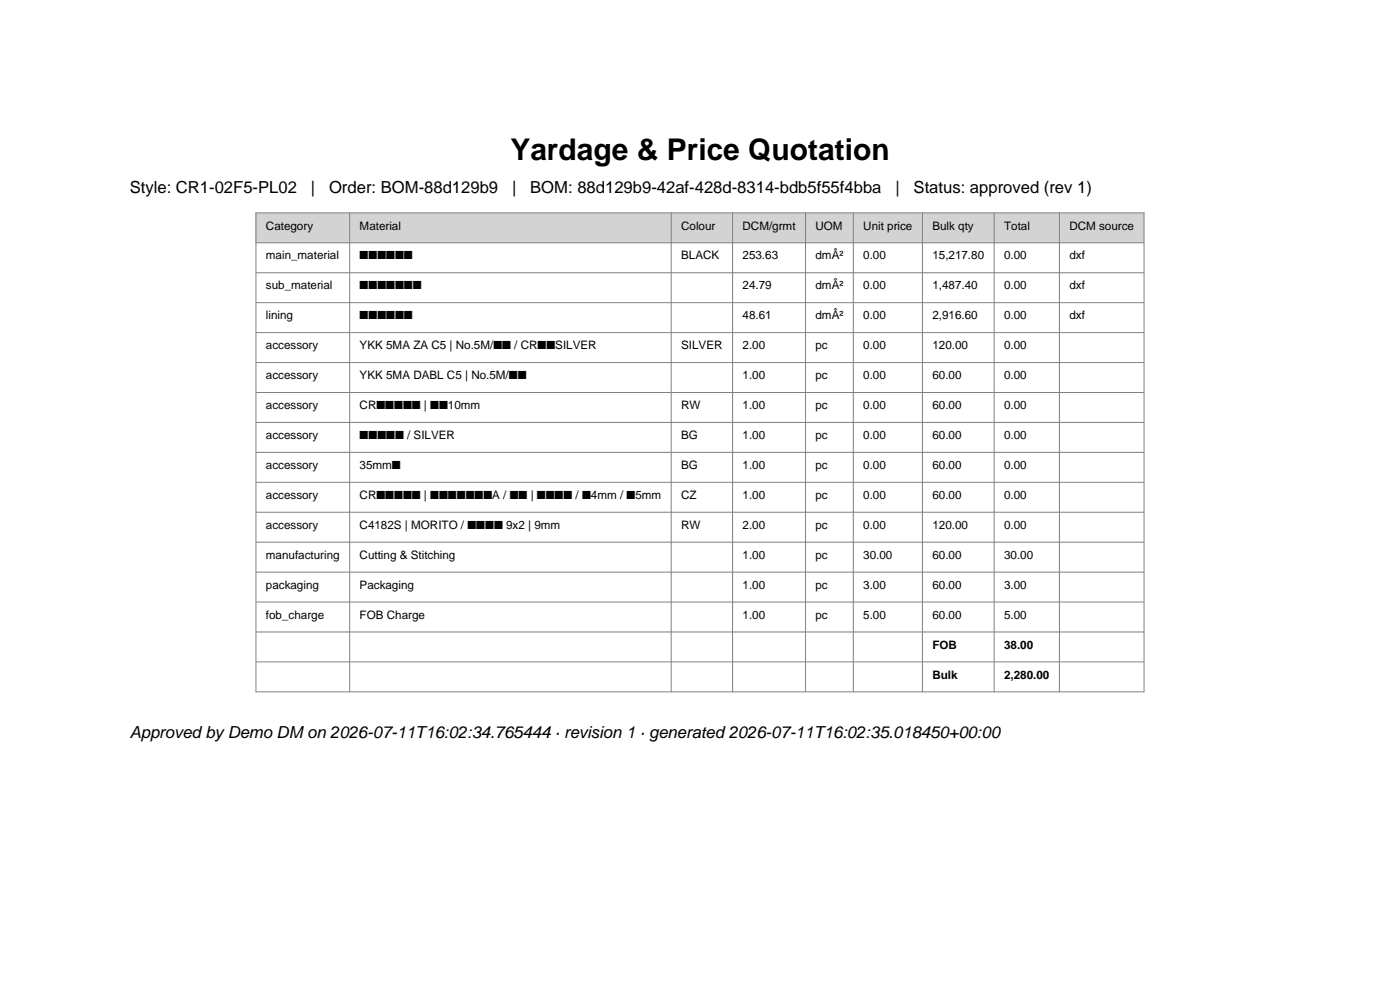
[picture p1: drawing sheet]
<svg xmlns="http://www.w3.org/2000/svg" width="297mm" height="210mm" viewBox="0 0 297 210" stroke-linecap="round" stroke-linejoin="round" font-family="sans-serif">
<defs><g id="words">
<text font-size="6.3" x="108.3" y="33.9">Yardage &amp; Price Quotation</text>
<g font-size="3.5">
<text x="27.5" y="40.9">Style: CR1-02F5-PL02</text>
<text x="65.9" y="40.9">|</text>
<text x="69.8" y="40.9">Order: BOM-88d129b9</text>
<text x="108.6" y="40.9">|</text>
<text x="112.5" y="40.9">BOM: 88d129b9-42af-428d-8314-bdb5f55f4bba</text>
<text x="189.9" y="40.9">|</text>
<text x="193.8" y="40.9">Status: approved (rev 1)</text>
<text x="27.5" y="156.6">Approved by Demo DM on 2026-07-11T16:02:34.765444 · revision 1 · generated 2026-07-11T16:02:35.018450+00:00</text>
</g>
<g font-size="2.5">
<text x="56.4" y="48.7">Category</text>
<text x="76.3" y="48.7">Material</text>
<text x="144.5" y="48.7">Colour</text>
<text x="157.5" y="48.7">DCM/grmt</text>
<text x="173" y="48.7">UOM</text>
<text x="183.1" y="48.7">Unit price</text>
<text x="197.8" y="48.7">Bulk qty</text>
<text x="213" y="48.7">Total</text>
<text x="226.9" y="48.7">DCM source</text>
<text x="56.4" y="55">main_material</text>
<text x="76.3" y="55">■■■■■■</text>
<text x="144.5" y="55">BLACK</text>
<text x="157.5" y="55">253.63</text>
<text x="173" y="55">dmÂ²</text>
<text x="183.1" y="55">0.00</text>
<text x="197.8" y="55">15,217.80</text>
<text x="213" y="55">0.00</text>
<text x="226.9" y="55">dxf</text>
<text x="56.4" y="61.4">sub_material</text>
<text x="76.3" y="61.4">■■■■■■■</text>
<text x="157.5" y="61.4">24.79</text>
<text x="173" y="61.4">dmÂ²</text>
<text x="183.1" y="61.4">0.00</text>
<text x="197.8" y="61.4">1,487.40</text>
<text x="213" y="61.4">0.00</text>
<text x="226.9" y="61.4">dxf</text>
<text x="56.4" y="67.7">lining</text>
<text x="76.3" y="67.7">■■■■■■</text>
<text x="157.5" y="67.7">48.61</text>
<text x="173" y="67.7">dmÂ²</text>
<text x="183.1" y="67.7">0.00</text>
<text x="197.8" y="67.7">2,916.60</text>
<text x="213" y="67.7">0.00</text>
<text x="226.9" y="67.7">dxf</text>
<text x="56.4" y="74.1">accessory</text>
<text x="76.3" y="74.1">YKK 5MA ZA C5 | No.5M/■■ / CR■■SILVER</text>
<text x="144.5" y="74.1">SILVER</text>
<text x="157.5" y="74.1">2.00</text>
<text x="173" y="74.1">pc</text>
<text x="183.1" y="74.1">0.00</text>
<text x="197.8" y="74.1">120.00</text>
<text x="213" y="74.1">0.00</text>
<text x="56.4" y="80.4">accessory</text>
<text x="76.3" y="80.4">YKK 5MA DABL C5 | No.5M/■■</text>
<text x="157.5" y="80.4">1.00</text>
<text x="173" y="80.4">pc</text>
<text x="183.1" y="80.4">0.00</text>
<text x="197.8" y="80.4">60.00</text>
<text x="213" y="80.4">0.00</text>
<text x="56.4" y="86.8">accessory</text>
<text x="76.3" y="86.8">CR■■■■■ | ■■10mm</text>
<text x="144.5" y="86.8">RW</text>
<text x="157.5" y="86.8">1.00</text>
<text x="173" y="86.8">pc</text>
<text x="183.1" y="86.8">0.00</text>
<text x="197.8" y="86.8">60.00</text>
<text x="213" y="86.8">0.00</text>
<text x="56.4" y="93.1">accessory</text>
<text x="76.3" y="93.1">■■■■■ / SILVER</text>
<text x="144.5" y="93.1">BG</text>
<text x="157.5" y="93.1">1.00</text>
<text x="173" y="93.1">pc</text>
<text x="183.1" y="93.1">0.00</text>
<text x="197.8" y="93.1">60.00</text>
<text x="213" y="93.1">0.00</text>
<text x="56.4" y="99.5">accessory</text>
<text x="76.3" y="99.5">35mm■</text>
<text x="144.5" y="99.5">BG</text>
<text x="157.5" y="99.5">1.00</text>
<text x="173" y="99.5">pc</text>
<text x="183.1" y="99.5">0.00</text>
<text x="197.8" y="99.5">60.00</text>
<text x="213" y="99.5">0.00</text>
<text x="56.4" y="105.8">accessory</text>
<text x="76.3" y="105.8">CR■■■■■ | ■■■■■■■A / ■■ | ■■■■ / ■4mm / ■5mm</text>
<text x="144.5" y="105.8">CZ</text>
<text x="157.5" y="105.8">1.00</text>
<text x="173" y="105.8">pc</text>
<text x="183.1" y="105.8">0.00</text>
<text x="197.8" y="105.8">60.00</text>
<text x="213" y="105.8">0.00</text>
<text x="56.4" y="112.2">accessory</text>
<text x="76.3" y="112.2">C4182S | MORITO / ■■■■ 9x2 | 9mm</text>
<text x="144.5" y="112.2">RW</text>
<text x="157.5" y="112.2">2.00</text>
<text x="173" y="112.2">pc</text>
<text x="183.1" y="112.2">0.00</text>
<text x="197.8" y="112.2">120.00</text>
<text x="213" y="112.2">0.00</text>
<text x="56.4" y="118.5">manufacturing</text>
<text x="76.3" y="118.5">Cutting &amp; Stitching</text>
<text x="157.5" y="118.5">1.00</text>
<text x="173" y="118.5">pc</text>
<text x="183.1" y="118.5">30.00</text>
<text x="197.8" y="118.5">60.00</text>
<text x="213" y="118.5">30.00</text>
<text x="56.4" y="124.9">packaging</text>
<text x="76.3" y="124.9">Packaging</text>
<text x="157.5" y="124.9">1.00</text>
<text x="173" y="124.9">pc</text>
<text x="183.1" y="124.9">3.00</text>
<text x="197.8" y="124.9">60.00</text>
<text x="213" y="124.9">3.00</text>
<text x="56.4" y="131.2">fob_charge</text>
<text x="76.3" y="131.2">FOB Charge</text>
<text x="157.5" y="131.2">1.00</text>
<text x="173" y="131.2">pc</text>
<text x="183.1" y="131.2">5.00</text>
<text x="197.8" y="131.2">60.00</text>
<text x="213" y="131.2">5.00</text>
<text x="197.8" y="137.6">FOB</text>
<text x="213" y="137.6">38.00</text>
<text x="197.8" y="143.9">Bulk</text>
<text x="213" y="143.9">2,280.00</text>
</g>
</g></defs>
<path d="M54.3 45.2h188.4v6.3h-188.4z" fill-rule="evenodd" fill="#d3d3d3"/>
<g fill="none" stroke="#808080" stroke-width=".21">
<path d="M54.3 45.2h188.4v101.6h-188.4zM54.3 51.5h188.4M54.3 57.9h188.4M74.2 45.2v101.6M142.4 45.2v101.6M155.4 45.2v101.6M170.9 45.2v101.6M181 45.2v101.6M195.7 45.2v101.6M210.9 45.2v101.6M224.7 45.2v101.6M54.3 64.2h188.4"/>
<path d="M54.3 70.6h188.4M54.3 76.9h188.4M54.3 83.3h188.4M54.3 89.6h188.4M54.3 96h188.4M54.3 102.3h188.4M54.3 108.7h188.4M54.3 115h188.4M54.3 121.4h188.4M54.3 127.7h188.4M54.3 134.1h188.4M54.3 140.4h188.4"/>
</g>
<use href="#words"/>
</svg>
